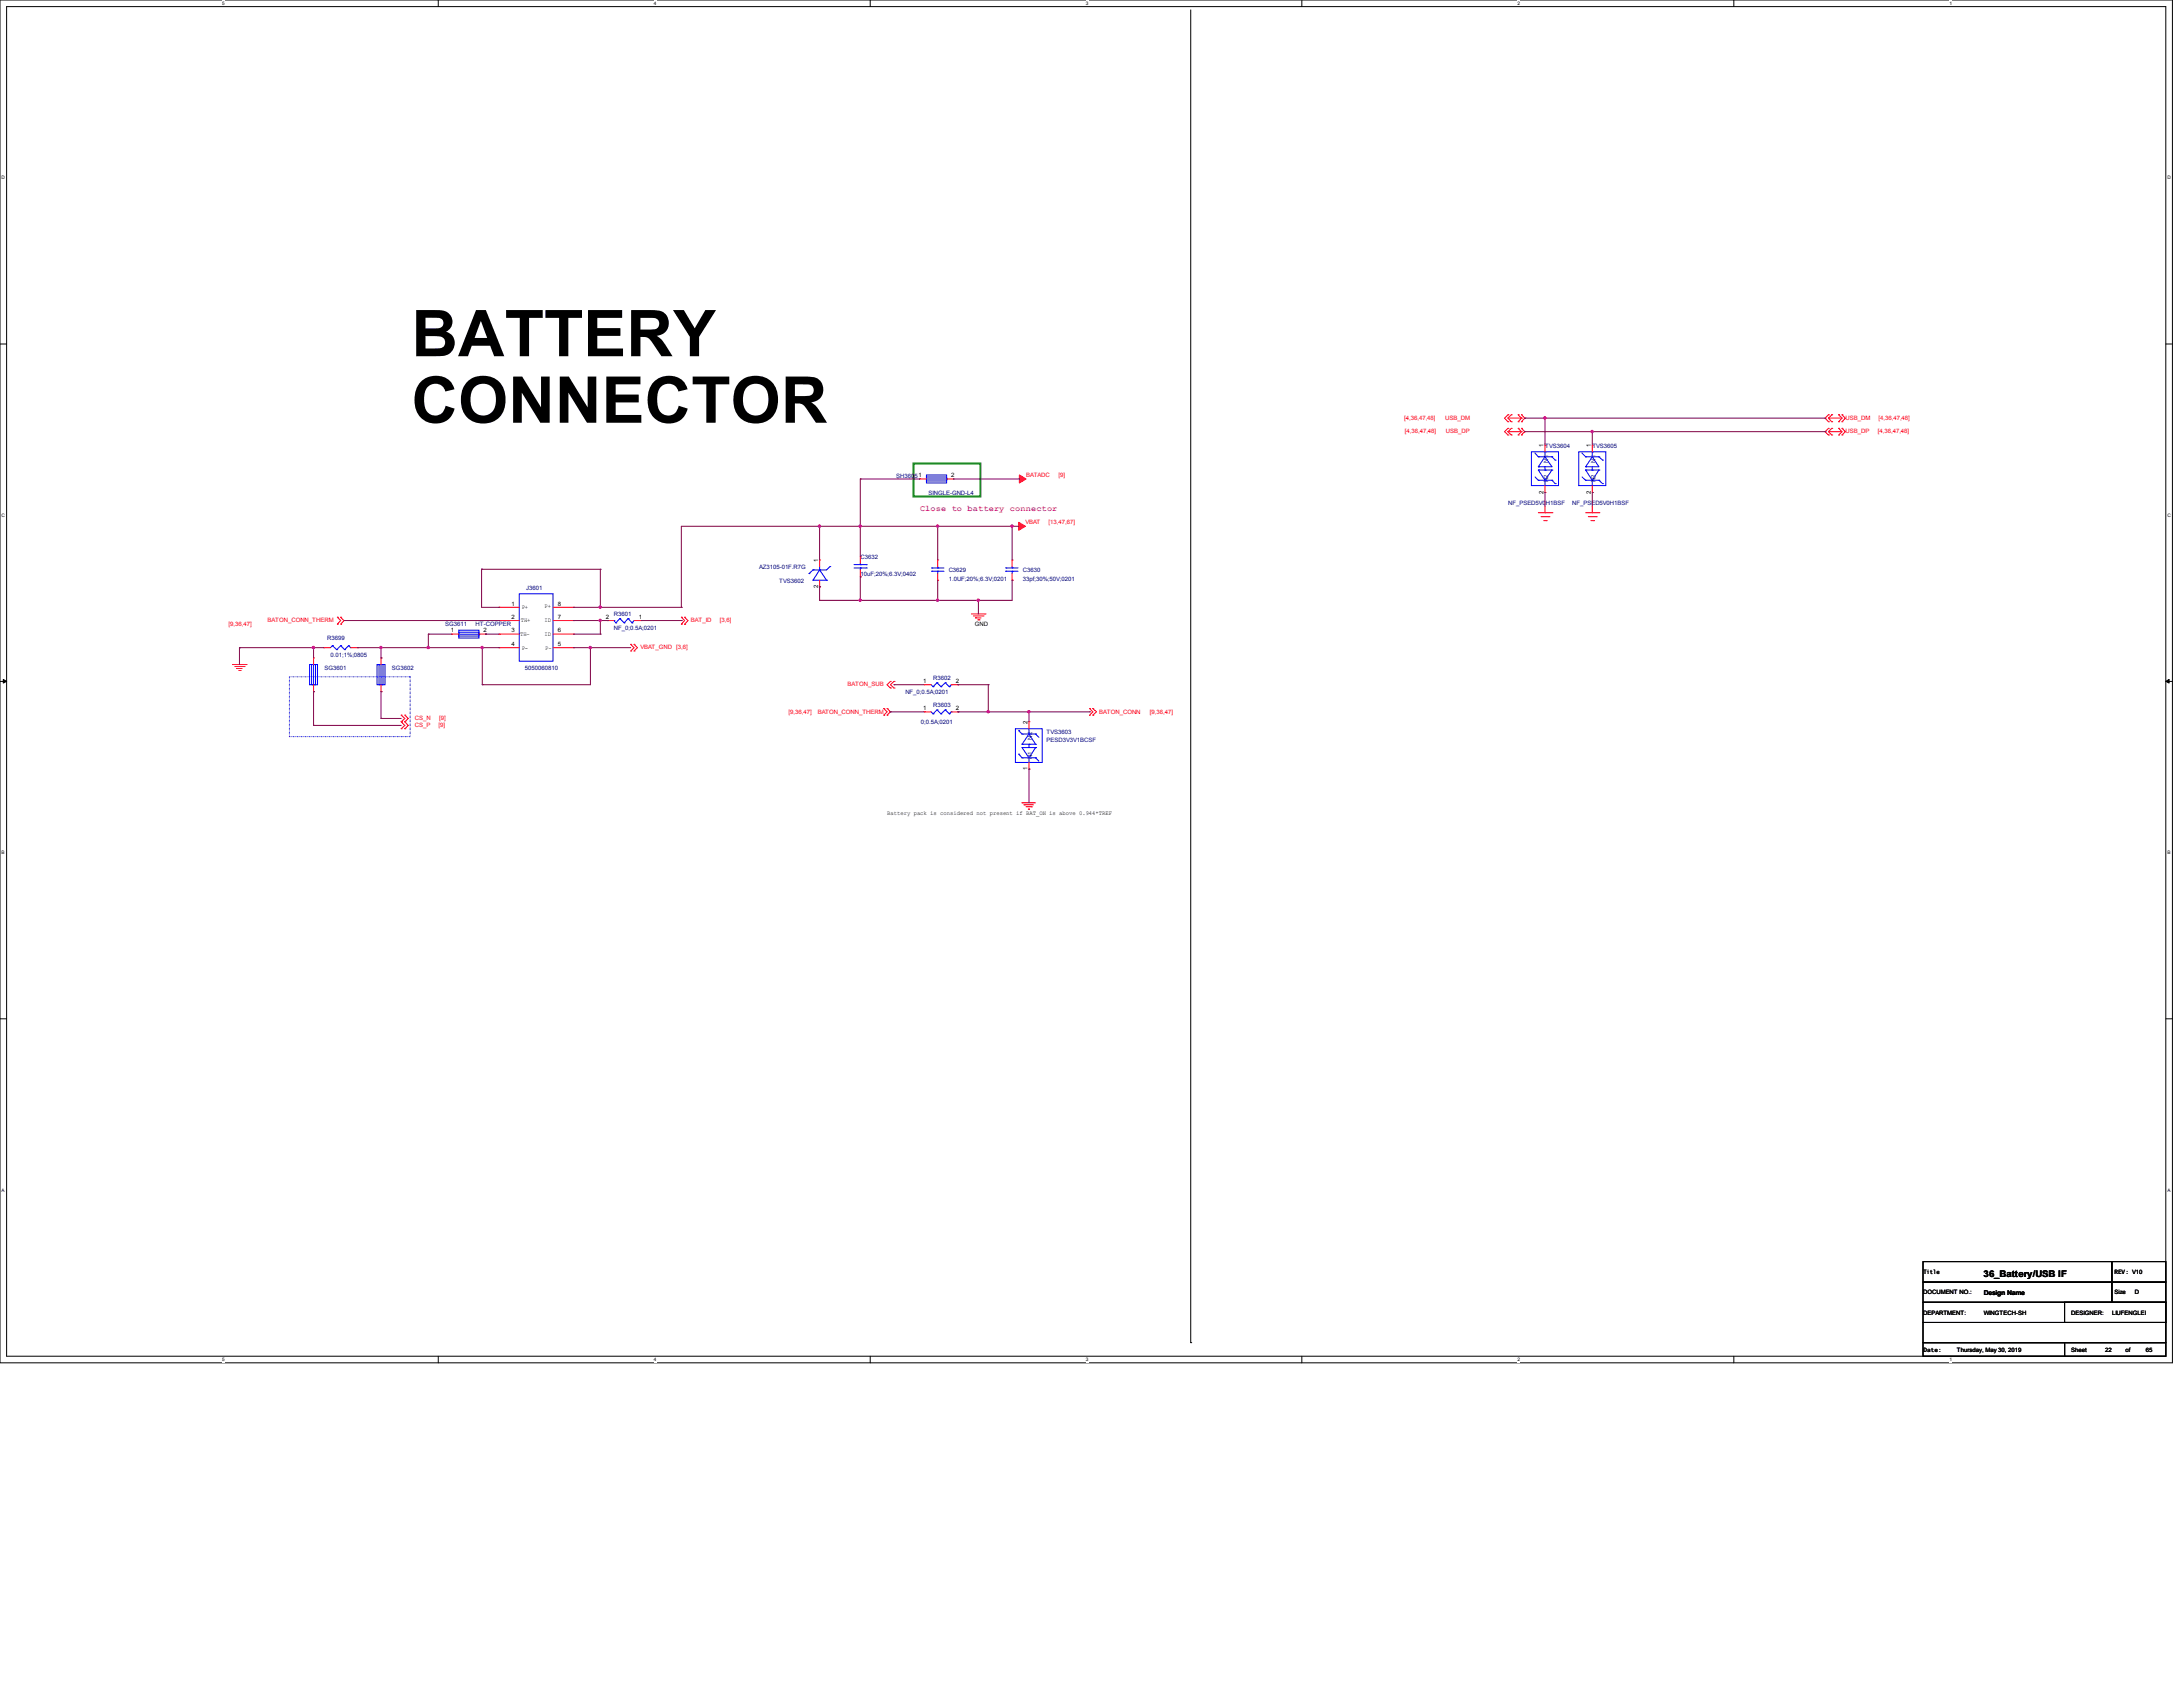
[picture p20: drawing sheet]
<svg xmlns="http://www.w3.org/2000/svg" width="279mm" height="216mm" viewBox="0 0 279 216" stroke-linecap="round" stroke-linejoin="round" font-family="sans-serif">
<defs><g id="words">
<g font-size="8.3">
<text x="52.7" y="45.6">BATTERY</text>
<text x="52.7" y="54.1">CONNECTOR</text>
</g>
<text font-size="1.2" x="253.9" y="163.4">36_Battery/USB IF</text>
<text font-size="1.1" fill="#f0f" x="117.8" y="65.4">Close to battery connector</text>
<g font-size=".8" fill="#f00">
<text x="179.7" y="53.7">[4,36,47,48]</text>
<text x="185" y="53.7">USB_DM</text>
<text x="236.2" y="53.7">USB_DM</text>
<text x="240.4" y="53.7">[4,36,47,48]</text>
<text x="179.8" y="55.5">[4,36,47,48]</text>
<text x="185.1" y="55.5">USB_DP</text>
<text x="236.2" y="55.5">USB_DP</text>
<text x="240.3" y="55.5">[4,36,47,48]</text>
<text x="131.3" y="61.1">BATADC</text>
<text x="135.5" y="61.1">[9]</text>
<text x="131.2" y="67.1">VBAT</text>
<text x="134.2" y="67.1">[13,47,67]</text>
<text x="29.3" y="80.1">[9,36,47]</text>
<text x="34.2" y="79.6">BATON_CONN_THERM</text>
<text x="82" y="83.1">VBAT_GND [3,6]</text>
<text x="88.4" y="79.6">BAT_ID</text>
<text x="92.1" y="79.6">[3,6]</text>
<text x="108.5" y="87.8">BATON_SUB</text>
<text x="53.1" y="93">CS_P</text>
<text x="53.1" y="92.2">CS_N</text>
<text x="56.1" y="93">[9]</text>
<text x="56.2" y="92.2">[9]</text>
<text x="100.9" y="91.3">[9,36,47]</text>
<text x="104.7" y="91.3">BATON_CONN_THERM</text>
<text x="140.7" y="91.3">BATON_CONN</text>
<text x="147.2" y="91.3">[9,36,47]</text>
</g>
<g font-size=".8">
<text x="197.5" y="57.2" transform="rotate(-90 197.5 57.2)">1</text>
<text x="203.6" y="57.2" transform="rotate(-90 203.6 57.2)">1</text>
<text x="121.8" y="61.1">2</text>
<text x="197.5" y="63.2" transform="rotate(-90 197.5 63.2)">2</text>
<text x="203.6" y="63.2" transform="rotate(-90 203.6 63.2)">2</text>
<text x="104.7" y="71.9" transform="rotate(-90 104.7 71.9)">1</text>
<text x="65.5" y="77.5">1</text>
<text x="66.8" y="77.9">P+</text>
<text x="69.7" y="77.8">P+</text>
<text x="71.4" y="77.5">8</text>
<text x="104.7" y="75.3" transform="rotate(-90 104.7 75.3)">2</text>
<text x="57.7" y="80.9">1</text>
<text x="61.9" y="80.9">2</text>
<text x="65.5" y="79.2">2</text>
<text x="65.5" y="80.9">3</text>
<text x="65.5" y="82.7">4</text>
<text x="66.6" y="81.4">TH-</text>
<text x="66.6" y="79.6">TH+</text>
<text x="66.8" y="83.2">P-</text>
<text x="69.7" y="79.6">ID</text>
<text x="69.7" y="81.4">ID</text>
<text x="69.8" y="83.2">P-</text>
<text x="71.4" y="82.7">5</text>
<text x="71.4" y="80.9">6</text>
<text x="71.4" y="79.2">7</text>
<text x="77.6" y="79.2">2</text>
<text x="81.8" y="79.2">1</text>
<text x="124.8" y="80.1">GND</text>
<text x="118.2" y="87.4">1</text>
<text x="122.4" y="87.4">2</text>
<text x="118.2" y="90.9">1</text>
<text x="122.4" y="90.9">2</text>
<text x="131.5" y="92.7" transform="rotate(-90 131.5 92.7)">2</text>
<text x="131.5" y="98.6" transform="rotate(-90 131.5 98.6)">1</text>
<text x="113.6" y="104.3">Battery pack is considered not present if BAT_ON is above 0.944*TREF</text>
<text x="246.1" y="165.7">DOCUMENT NO.:</text>
<text x="246.2" y="163.1">Title</text>
<text x="253.9" y="165.7">Design Name</text>
<text x="270.6" y="163.1">REV: V10</text>
<text x="270.7" y="165.7">Size</text>
<text x="273.2" y="165.7">D</text>
<text x="246.1" y="168.2">DEPARTMENT:</text>
<text x="246.2" y="173.1">Date:</text>
<text x="250.5" y="173.1">Thursday, May 30, 2019</text>
<text x="253.9" y="168.2">WINGTECH-SH</text>
<text x="265.1" y="168.2">DESIGNER:</text>
<text x="265.1" y="173.1">Sheet</text>
<text x="269.4" y="173.1">22</text>
<text x="270.3" y="168.2">LIUFENGLEI</text>
<text x="272.1" y="173.1">of</text>
<text x="274.6" y="173.1">65</text>
</g>
<g font-size=".8" fill="#000080">
<text x="197.8" y="57.3">TVS3604</text>
<text x="203.8" y="57.3">TVS3605</text>
<text x="114.7" y="61.2">SH36051</text>
<text x="118.8" y="63.3">SINGLE-GND-L4</text>
<text x="193" y="64.6">NF_PSED5V0H1BSF</text>
<text x="201.2" y="64.6">NF_PSED5V0H1BSF</text>
<text x="110.1" y="71.5">C3632</text>
<text x="67.4" y="75.5">J3601</text>
<text x="97.2" y="72.8">AZ3105-01F.R7G</text>
<text x="99.7" y="74.5">TVS3602</text>
<text x="110.1" y="73.7">10uF;20%;6.3V;0402</text>
<text x="121.4" y="73.2">C3629</text>
<text x="121.4" y="74.3">1.0UF;20%;6.3V;0201</text>
<text x="130.9" y="73.2">C3630</text>
<text x="130.9" y="74.3">33pf;30%;50V;0201</text>
<text x="41.9" y="82">R3699</text>
<text x="57" y="80.1">SG3611</text>
<text x="60.9" y="80.1">HT-COPPER</text>
<text x="78.6" y="78.9">R3601</text>
<text x="78.6" y="80.6">NF_0;0.5A;0201</text>
<text x="41.5" y="85.8">SG3601</text>
<text x="42.3" y="84">0.01;1%;0805</text>
<text x="50.2" y="85.8">SG3602</text>
<text x="67.2" y="85.7">5050060810</text>
<text x="115.9" y="88.8">NF_0;0.5A;0201</text>
<text x="119.4" y="87.1">R3602</text>
<text x="117.9" y="92.7">0;0.5A;0201</text>
<text x="119.4" y="90.5">R3603</text>
<text x="134" y="94">TVS3603</text>
<text x="134" y="95">PESD3V3V1BCSF</text>
</g>
<g font-size=".8" fill="#004080">
<text x="198.1" y="59.2" transform="rotate(-90 198.1 59.2)">N1</text>
<text x="204.2" y="59.2" transform="rotate(-90 204.2 59.2)">N1</text>
<text x="198.1" y="61.7" transform="rotate(-90 198.1 61.7)">N2</text>
<text x="204.2" y="61.7" transform="rotate(-90 204.2 61.7)">N2</text>
<text x="132.1" y="94.7" transform="rotate(-90 132.1 94.7)">N2</text>
<text x="132.1" y="97.2" transform="rotate(-90 132.1 97.2)">N1</text>
</g>
<g font-size=".6">
<text x="28.4" y=".6">5</text>
<text x="83.7" y=".6">4</text>
<text x="139" y=".6">3</text>
<text x="194.2" y=".6">2</text>
<text x="249.5" y=".6">1</text>
<text x=".2" y="22.9">D</text>
<text x="277.4" y="22.9">D</text>
<text x=".2" y="66.1">C</text>
<text x="277.4" y="66.1">C</text>
<text x=".2" y="109.3">B</text>
<text x="277.4" y="109.3">B</text>
<text x=".2" y="152.5">A</text>
<text x="277.4" y="152.5">A</text>
<text x="28.4" y="174.2">5</text>
<text x="83.7" y="174.2">4</text>
<text x="139" y="174.2">3</text>
<text x="194.2" y="174.2">2</text>
<text x="249.5" y="174.2">1</text>
</g>
</g></defs>
<path d="M0 0h278v174.4h-278zM.8 .8h276.4v172.8h-276.4z" fill="none" stroke="#000" stroke-width=".13"/>
<g fill="#fff">
<path d="M28.4 .1h.3v.7h-.3z"/>
<path d="M28.4 173.7h.3v.6h-.3z"/>
</g>
<path d="M56.1 0v.8M56.1 173.6v.8" fill="none" stroke="#000" stroke-width=".13"/>
<g fill="#fff">
<path d="M83.7 .1h.3v.7h-.3z"/>
<path d="M83.7 173.7h.3v.6h-.3z"/>
</g>
<path d="M111.4 0v.8M111.4 173.6v.8" fill="none" stroke="#000" stroke-width=".13"/>
<g fill="#fff">
<path d="M139 .1h.3v.7h-.3z"/>
<path d="M139 173.7h.3v.6h-.3z"/>
</g>
<path d="M166.6 0v.8M166.6 173.6v.8" fill="none" stroke="#000" stroke-width=".13"/>
<g fill="#fff">
<path d="M194.2 .1h.3v.7h-.3z"/>
<path d="M194.2 173.7h.3v.6h-.3z"/>
</g>
<path d="M221.9 0v.8M221.9 173.6v.8" fill="none" stroke="#000" stroke-width=".13"/>
<g fill="#fff">
<path d="M249.5 .1h.3v.7h-.3z"/>
<path d="M249.5 173.7h.3v.6h-.3z"/>
<path d="M.2 22.4h.4v.7h-.4z"/>
<path d="M277.4 22.4h.4v.7h-.4z"/>
<path d="M.2 65.6h.4v.7h-.4z"/>
<path d="M277.4 65.6h.4v.7h-.4z"/>
</g>
<path d="M0 44h.8M277.2 44h.8" fill="none" stroke="#000" stroke-width=".13"/>
<g fill="#fff">
<path d="M.2 108.8h.4v.7h-.4z"/>
<path d="M277.4 108.8h.4v.7h-.4z"/>
</g>
<path d="M0 87.2h.8M277.2 87.2h.8" fill="none" stroke="#000" stroke-width=".13"/>
<path d="M.4 87l.4 .2-.4 .2zM277.2 87.2l.4-.2v.4z" fill="#000" stroke="#000" stroke-width=".13"/>
<g fill="#fff">
<path d="M.2 152h.4v.7h-.4z"/>
<path d="M277.4 152h.4v.7h-.4z"/>
</g>
<g fill="none" stroke="#000" stroke-width=".13">
<path d="M152.4 1.3v170.5M0 130.4h.8M277.2 130.4h.8M152.4 171.8h.1M246.1 171.8h18.1v1.8h-18.1zM246.1 169.2h31.1v2.6h-31.1zM246.1 166.7h31.1v2.5h-31.1zM246.1 161.5h24.2v2.6h-24.2zM246.1 164.1h24.2v2.6h-24.2zM264.2 171.8h13v1.8h-13zM264.2 166.7h13v2.5h-13zM270.3 161.5h6.9v2.6h-6.9z"/>
<path d="M270.3 164.1h6.9v2.6h-6.9z"/>
</g>
<path d="M37 86.6h15.5v7.7h-15.5z" fill="none" stroke="#8000ff" stroke-width=".13" stroke-dasharray=".2 .2 0 .2"/>
<path d="M116.9 59.3h8.6v4.2h-8.6z" fill="none" stroke="#008000" stroke-width=".25"/>
<g fill="none" stroke="#f00" stroke-width=".13">
<path d="M193 53.1l-.4 .4 .4 .5M193 54.8l-.4 .4 .4 .5M193 54h.1M193 53.1h.1M193 55.7h.1M193 54.8h.1M193 53.5l.4 .5M193 53.5h1.7M193 55.2l.4 .5M193 55.2h1.7M193.4 53.1l-.4 .4M193.4 54.8l-.4 .4"/>
<path d="M193.4 54h.1M193.4 53.1h.1M193.4 55.7h.1M193.4 54.8h.1M194.3 54h.1M194.3 53.1h.1M194.3 55.7h.1M194.3 54.8h.1M194.3 53.1l.4 .4M194.3 54.8l.4 .4M194.7 53.1h.1M194.7 54h.1"/>
<path d="M194.7 53.5h.1M194.7 54.8h.1M194.7 55.7h.1M194.7 55.2h.1M194.7 53.5l-.4 .5M194.7 55.2l-.4 .5M194.7 53.1l.5 .4-.5 .5M194.7 54.8l.5 .4-.5 .5M197.7 57h.1M197.7 57v.8M203.8 57h.1M203.8 57v.8"/>
<path d="M234 53.1l-.4 .4 .4 .5M234 54.8l-.4 .4 .4 .5M234 53.1h.1M234 54h.1M234 53.5h.1M234 54.8h.1M234 55.7h.1M234 55.2h.1M234 53.5l.4 .5M234 55.2l.4 .5M234 53.5h1.8M234 55.2h1.8"/>
<path d="M234.4 53.1l-.4 .4M234.4 54.8l-.4 .4M234.4 54h.1M234.4 53.1h.1M234.4 55.7h.1M234.4 54.8h.1M235.3 54h.1M235.3 53.1h.1M235.3 55.7h.1M235.3 54.8h.1M235.3 53.1l.5 .4M235.3 54.8l.5 .4"/>
<path d="M235.8 53.1l.4 .4-.4 .5M235.8 54.8l.4 .4-.4 .5M235.8 54h.1M235.8 53.1h.1M235.8 55.7h.1M235.8 54.8h.1M235.8 53.5l-.5 .5M235.8 55.2l-.5 .5M43.2 79l.4 .4-.4 .5M43.2 79h.1M43.2 79.9h.1M43.6 79.9h.1"/>
<path d="M43.6 79h.1M43.6 79l.4 .4-.4 .5M63.9 77.7h2.6M63.9 79.4h2.6M63.9 77.7h.1M63.9 79.4h.1M70.8 77.7h2.6M70.8 79.4h2.6M73.4 79.4h.1M73.4 77.7h.1M77.7 79.4h.9M77.7 79.4h.1"/>
<path d="M81.2 79.4h.8M82 79.4h.1M87.2 79l.4 .4-.4 .5M87.2 79.9h.1M87.2 79h.1M87.6 79.9h.1M87.6 79h.1M87.6 79l.5 .4-.5 .5M104.9 71.7h.1M104.9 75.1h.1M104.9 71.7v.8M104.9 74.3v.8"/>
<path d="M110.1 71.2h.1M110.1 73.8h.1M110.1 71.2v.9M110.1 72.9v.9M117.7 61.3h.9M117.7 61.3h.1M120 71.7h.1M120 74.3h.1M120 71.7v.8M120 73.4v.9M121.2 61.3h.8M122 61.3h.1"/>
<path d="M124.3 78.6h1.8M124.6 78.8h1.2M124.8 79.1h.1M124.8 79.1h.8M125.1 79.3h.2M125.3 79.3h.1M125.8 78.8h.1M126.1 78.6h.1M129.5 71.7h.1M129.5 74.3h.1M129.5 71.7v.8M129.5 73.4v.9"/>
<path d="M196.9 65.6h1.7M197.2 66.1h1M197.6 66.6h.3M197.7 65.6h.1M197.7 63h.1M197.7 62.1v.9M197.7 64.8v.8M197.9 66.6h.1M198.2 66.1h.1M198.6 65.6h.1M202.9 65.6h1.7M203.3 66.1h1"/>
<path d="M203.6 66.6h.4M203.8 65.6h.1M203.8 63h.1M203.8 62.1v.9M203.8 64.8v.8M204 66.6h.1M204.3 66.1h.1M204.6 65.6h.1M29.8 85h1.7M30.1 85.3h1.1M30.3 85.6h.7M30.3 85.6h.1"/>
<path d="M30.6 85.8h.1M30.7 85.8h.1M31.2 85.3h.1M31.5 85h.1M40.1 88.5h.1M40.1 84.2h.1M40.1 84.2v.8M40.1 87.6v.9M41.4 82.9h.9M41.4 82.9h.1M44.9 82.9h.9M45.8 82.9h.1"/>
<path d="M48.8 88.5h.1M48.8 84.2h.1M48.8 84.2v.8M48.8 87.6v.9M51.4 93.3h.1M51.4 92.4h.1M51.4 91.5h.1M51.4 92.4l.4 .4-.4 .5M51.4 91.5l.4 .4-.4 .5M51.8 92.4l.4 .4-.4 .5M51.8 91.5l.4 .4-.4 .5M51.8 93.3h.1"/>
<path d="M51.8 92.4h.1M51.8 91.5h.1M57.8 81.2h.1M57.8 81.2h.9M61.3 81.2h.8M62.1 81.2h.1M63.9 82.9h2.6M63.9 81.2h2.6M63.9 81.2h.1M63.9 82.9h.1M70.8 82.9h2.6M70.8 81.2h2.6"/>
<path d="M73.4 82.9h.1M73.4 81.2h.1M80.7 82.5l.5 .4-.5 .4M80.7 83.3h.1M80.7 82.5h.1M81.2 83.3h.1M81.2 82.5h.1M81.2 82.5l.4 .4-.4 .4M113.1 90.7l.4 .4-.4 .4M113.1 90.7h.1M113.1 91.5h.1M113.5 91.5h.1"/>
<path d="M113.5 90.7h.1M113.5 90.7l.5 .4-.5 .4M114 87.2l-.5 .4 .5 .5M114 88.1h.1M114 87.2h.1M114.4 88.1h.1M114.4 87.2h.1M114.4 87.2l-.4 .4 .4 .5M118.3 87.6h.9M118.3 91.1h.9M118.3 87.6h.1M118.3 91.1h.1"/>
<path d="M121.8 87.6h.8M121.8 91.1h.8M122.6 87.6h.1M122.6 91.1h.1M131.7 98.4h.1M131.7 92.4h.1M131.7 92.4v.9M131.7 97.6v.8M139.4 91.5h.1M139.4 90.7h.1M139.4 90.7l.5 .4-.5 .4M139.9 90.7l.4 .4-.4 .4"/>
<path d="M139.9 91.5h.1M139.9 90.7h.1M130.8 102.7h.1M130.8 102.7h1.7M131.1 103h.1M131.1 103h1.2M131.3 103.3h.7M131.6 103.5h.1M131.6 103.5h.2M132 103.3h.1"/>
</g>
<g fill="#f00" stroke="#f00" stroke-width=".13">
<path d="M130.4 66.8l.8 .6-.8 .5z" fill-rule="evenodd"/>
<path d="M130.5 60.8l.8 .5-.8 .5z" fill-rule="evenodd"/>
</g>
<g fill="none" stroke="#00f" stroke-width=".13">
<path d="M196 57.8h3.5v4.3h-3.5zM196.5 58l.4 .5M196.9 59.7h.1M196.9 58.5h.1M196.9 58.5h1.7M197.7 58.5l.9 1.2h-1.7M197.7 58.5h.1M197.7 57.8h.1M197.7 57.8v.7M197.7 59.7v.5M197.7 58.5l-.8 1.2M198.6 58.5h.1"/>
<path d="M198.6 58.5l.5 .4M199.1 58.9h.1M202.1 57.8h3.4v4.3h-3.4zM202.5 58l.4 .5M202.9 59.7h.1M202.9 58.5h.1M202.9 58.5h1.7M203.8 58.5h.1M203.8 57.8h.1M203.8 57.8v.7M203.8 59.7v.5M203.8 58.5l-.9 1.2"/>
<path d="M203.8 58.5l.8 1.2h-1.7M204.6 58.5h.1M204.6 58.5l.5 .4M205.1 58.9h.1M66.5 76h4.3v8.6h-4.3zM78.6 79.4h.1M78.6 79.4l.2 .3M78.8 79.7h.1M79.3 79.2l.6 .5M79.3 79.2h.1M79.3 79.2l-.5 .5M79.9 79.7h.1"/>
<path d="M80.4 79.2h.1M80.4 79.2l-.5 .5M80.4 79.2l.5 .5M80.9 79.7h.1M81.2 79.4l-.3 .3M103.5 73.4h.1M104.1 74.3h.1M104.1 72.9h.1M104.1 72.9l-.6 .5M104.1 74.3h1.7M104.9 72.9h.1M104.9 72.9l.9 1.4"/>
<path d="M104.9 72.5v.4M104.9 72.9l-.8 1.4M105.8 74.3h.1M106.2 72.5h.1M106.2 72.5l-.4 .4h-1.7M109.3 72.7h1.6M109.3 72.3h1.6M110.1 72.3h.1M110.1 72.7h.1M110.1 72.1v.2M110.1 72.7v.2M110.9 72.7h.1"/>
<path d="M110.9 72.3h.1M118.6 61.3h2.6M118.6 61h2.6v.6h-2.6zM118.6 60.8h2.6v1h-2.6zM119.3 73.1h.1M119.3 72.7h.1M119.3 73.1h1.5M119.3 72.7h1.5M120 72.7h.1M120 73.1h.1M120 72.5v.2M120 73.1v.3"/>
<path d="M121.2 61.3h.1M128.7 73.1h1.6M128.7 72.7h1.6M128.7 73.1h.1M128.7 72.7h.1M129.5 72.7h.1M129.5 73.1h.1M129.5 72.5v.2M129.5 73.1v.3M196.5 61l.4 .5M196.9 60.2h1.7M196.9 61.5h.1"/>
<path d="M196.9 60.2h.1M196.9 61.5h1.7M196.9 60.2l.8 1.3M197.7 61.5h.1M197.7 60.2h.1M197.7 61.5v.6M198.6 61.5h.1M198.6 60.2h.1M198.6 61.5l.5 .4M198.6 60.2l-.9 1.3M199.1 61.9h.1M202.5 61l.4 .5"/>
<path d="M202.9 60.2h1.7M202.9 61.5h.1M202.9 60.2h.1M202.9 61.5h1.7M202.9 60.2l.9 1.3M203.8 61.5h.1M203.8 60.2h.1M203.8 61.5v.6M204.6 60.2l-.8 1.3M204.6 61.5h.1M204.6 60.2h.1M204.6 61.5l.5 .4"/>
<path d="M205.1 61.9h.1M39.6 85h1v2.6h-1zM39.9 85h.5v2.6h-.5zM40.1 85h.1M40.1 85v2.6M42.5 82.6l-.2 .3M42.5 82.6h.1M42.5 82.6l.6 .5M43.1 83.1h.1M43.6 82.6h.1M43.6 82.6l.5 .5M43.6 82.6l-.5 .5"/>
<path d="M44.1 83.1h.1M44.6 82.6l-.5 .5M44.6 82.6h.1M44.6 82.6l.3 .3M44.9 82.9h.1M48.3 85h1v2.6h-1zM48.5 85h.5v2.6h-.5zM48.8 85h.1M48.8 85v2.6M58.7 80.9h2.6v.5h-2.6zM58.7 80.6h2.6v1.1h-2.6zM58.7 81.2h2.6"/>
<path d="M61.3 81.2h.1M119.2 87.6l.2 .3M119.2 91.1l.2 .3M119.4 87.9h.1M119.4 91.4h.1M119.9 87.4l-.5 .5M119.9 90.8l-.5 .6M119.9 87.4h.1M119.9 90.8h.1M119.9 87.4l.5 .5M119.9 90.8l.5 .6M120.4 87.9h.1"/>
<path d="M120.4 91.4h.1M121 87.4h.1M121 90.8h.1M121 87.4l.5 .5M121 90.8l.5 .6M121 87.4l-.6 .5M121 90.8l-.6 .6M121.5 87.9h.1M121.5 91.4h.1M121.8 87.6l-.3 .3M121.8 91.1l-.3 .3M121.8 87.6h.1"/>
<path d="M121.8 91.1h.1M130 93.3h3.4v4.3h-3.4zM130.4 93.5l.4 .4M130.4 96.5l.4 .5M130.4 93.5h.1M130.4 96.5h.1M130.8 93.9h.1M130.8 95.2h.1M130.8 97h.1M130.8 95.2h1.7M130.8 93.9h1.7M130.8 97h1.7"/>
<path d="M131.7 93.9l.8 1.3M131.7 93.9h.1M131.7 95.2h.1M131.7 97h.1M131.7 97.6h.1M131.7 93.9l-.9 1.3M131.7 93.3v.6M131.7 95.3v.4M131.7 97v.6M132.5 95.7h-1.7l.9 1.3M132.5 93.9h.1M132.5 95.2h.1"/>
<path d="M132.5 95.7h.1M132.5 97h.1M132.5 95.7l-.8 1.3M132.5 93.9l.5 .5M132.5 97l.5 .4"/>
</g>
<g fill="none" stroke="#800040" stroke-width=".13">
<path d="M195.2 55.2h38.4M195.2 55.2h.1M195.2 53.5h.1M195.2 53.5h38.4M197.7 53.5h.1M197.7 53.5v3.5M203.8 55.2h.1M203.8 55.2v1.8M233.6 53.5h.1M233.6 55.2h.1M44 79.4h19.9M61.6 72.9h.1"/>
<path d="M61.6 72.9v4.8h2.3M61.6 72.9h15.2M63.9 79.4h.1M63.9 77.7h.1M73.4 77.7h.1M73.4 79.4h4.3M73.4 77.7h13.8M76.8 72.9h.1M76.8 77.7h.1M76.8 79.4h.1M76.8 72.9v4.8M76.8 79.4v1.8"/>
<path d="M77.7 79.4h.1M82 79.4h5.2M87.2 77.7h.1M87.2 79.4h.1M104.9 67.4h.1M104.9 76.8h.1M104.9 75.1h.1M104.9 67.4v4.3M104.9 75.1v1.7M110.1 73.8h.1M110.1 76.8h.1M110.1 67.4h.1"/>
<path d="M110.1 61.3h.1M110.1 61.3v9.9M110.1 73.8v3M110.1 61.3h7.6M120 76.8h.1M120 67.4h.1M120 67.4v4.3M120 74.3v2.5M122 61.3h8.5M125.2 76.8h.1M125.2 76.8v1.8M129.5 67.4h.1"/>
<path d="M129.5 74.3h.1M129.5 74.3v2.5h-24.6M129.5 67.4v4.3M130.4 67.4h-43.2v10.3M130.5 61.3h.1M197.7 63h.1M197.7 63v1.8M203.8 63h.1M203.8 63v1.8M30.6 82.9h.1M30.6 82.9v2.1M30.6 82.9h10.8"/>
<path d="M40.1 92.8h11.3M40.1 88.5h.1M40.1 92.8h.1M40.1 82.9h.1M40.1 82.9v1.3M40.1 88.5v4.3M45.8 82.9h.1M45.8 82.9h18.1M48.8 91.9h2.6M48.8 91.9h.1M48.8 88.5h.1M48.8 84.2h.1"/>
<path d="M48.8 82.9v1.3M48.8 88.5v3.4M54.8 82.9h.1M54.8 81.2h.1M54.8 81.2v1.7M54.8 81.2h3M61.7 87.6h.1M61.7 82.9h.1M61.7 82.9v4.7M62.1 81.2h1.8M62.1 81.2h.1M63.9 82.9h.1"/>
<path d="M73.4 82.9h7.3M73.4 82.9h.1M73.4 81.2h3.4M75.6 82.9h.1M75.6 82.9v4.7h-13.9M76.8 81.2h.1M114 91.1h4.3M114 91.1h.1M114.4 87.6h.1M114.4 87.6h3.9M122.6 87.6h.1M122.6 91.1h.1"/>
<path d="M122.6 91.1h16.8M122.6 87.6h3.9M126.5 91.1h.1M126.5 87.6h.1M126.5 87.6v3.5M131.7 91.1h.1M131.7 98.4h.1M131.7 91.1v1.3M131.7 98.4v4.3M139.4 91.1h.1"/>
</g>
<g fill="#f0f" stroke="#f0f" stroke-width=".13">
<circle cx="104.9" cy="67.3" r=".15"/>
<circle cx="110.1" cy="76.8" r=".15"/>
<circle cx="125.2" cy="76.8" r=".15"/>
<circle cx="120" cy="67.3" r=".15"/>
<circle cx="129.5" cy="67.3" r=".15"/>
<circle cx="40.1" cy="82.9" r=".15"/>
<circle cx="131.7" cy="91.1" r=".15"/>
<circle cx="197.7" cy="53.5" r=".15"/>
<circle cx="203.8" cy="55.2" r=".15"/>
<circle cx="120" cy="76.8" r=".15"/>
<circle cx="48.7" cy="82.9" r=".15"/>
<circle cx="54.8" cy="82.9" r=".15"/>
<circle cx="76.8" cy="77.7" r=".15"/>
<circle cx="110.1" cy="67.3" r=".15"/>
<circle cx="61.7" cy="82.9" r=".15"/>
<circle cx="76.8" cy="79.4" r=".15"/>
<circle cx="75.5" cy="82.9" r=".15"/>
<circle cx="126.5" cy="91.1" r=".15"/>
</g>
<use href="#words"/>
</svg>
